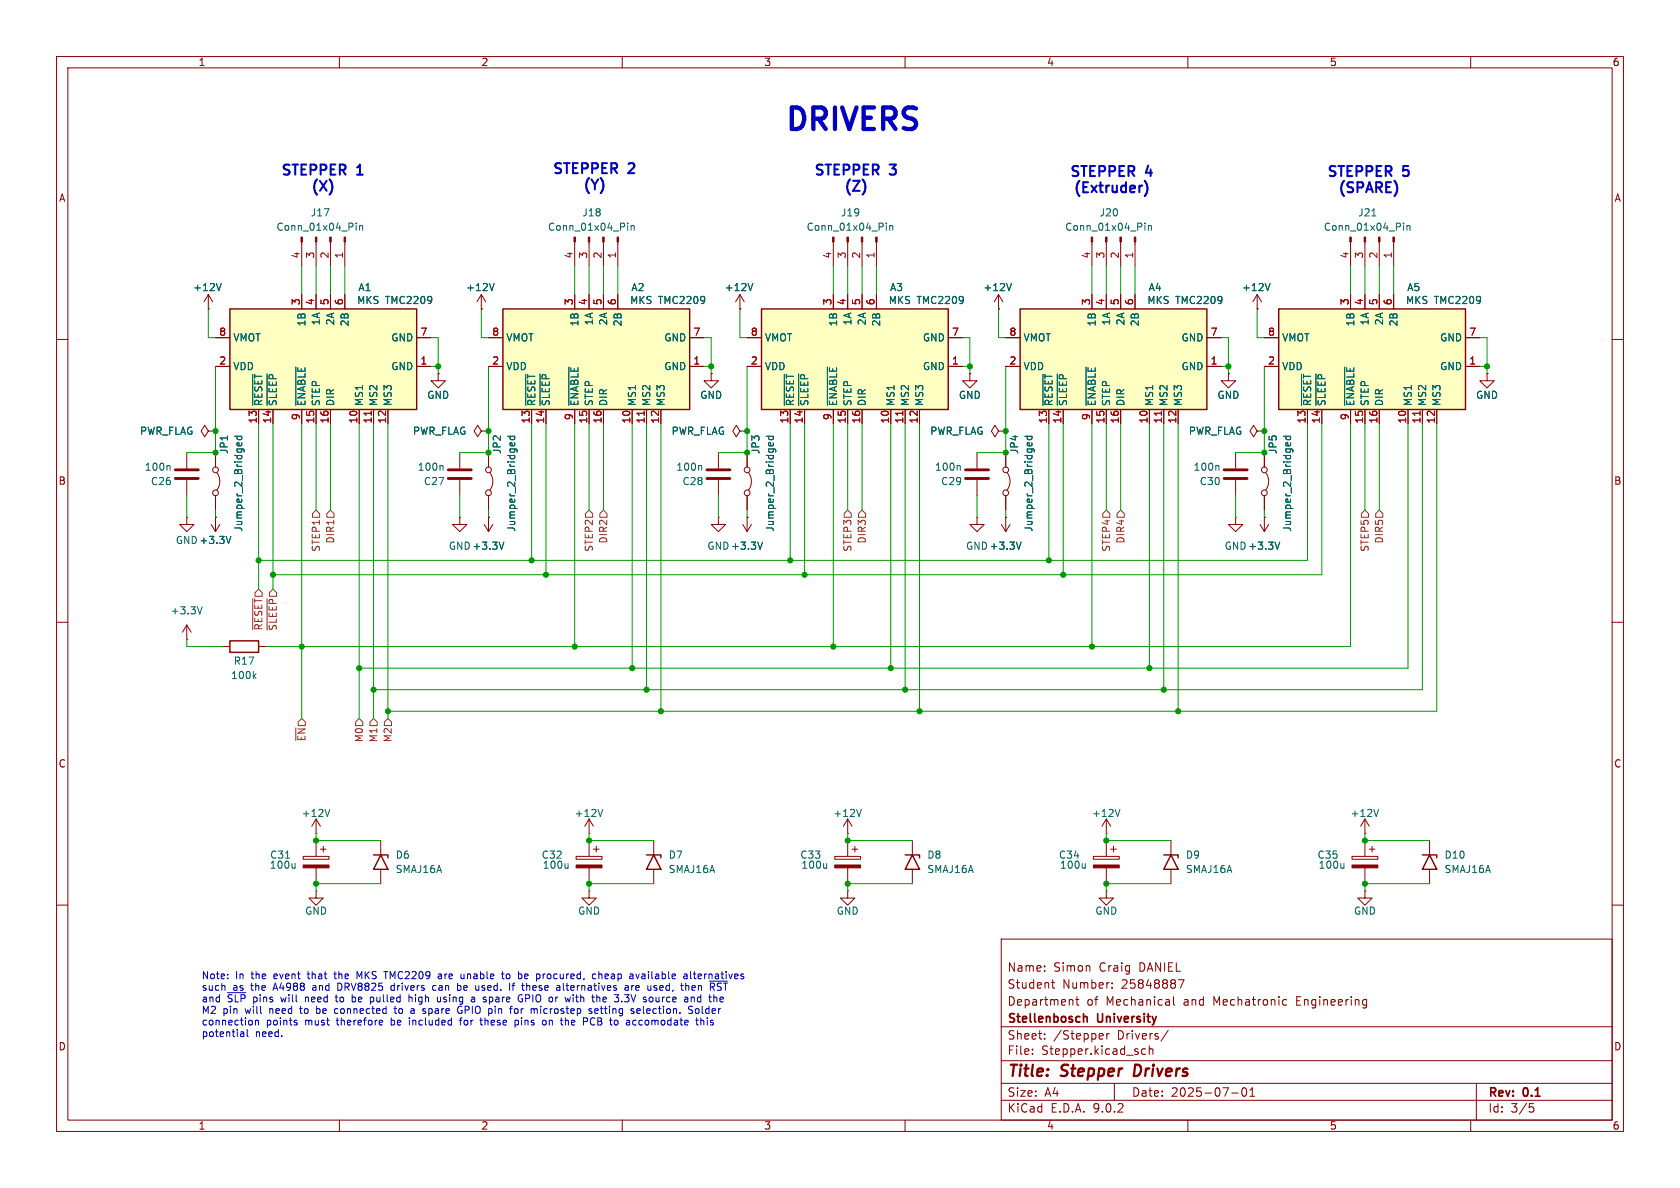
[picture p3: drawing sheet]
<svg xmlns="http://www.w3.org/2000/svg" width="297mm" height="210mm" viewBox="0 0 297 210" stroke-linecap="round" stroke-linejoin="round" font-family="sans-serif">
<defs><g id="words">
<text font-size="5.3" fill="#0000c2" x="138.3" y="24.1">DRIVERS</text>
<g font-size="2.8" fill="#840000">
<text x="178" y="190.9">Title:</text>
<text x="187.7" y="190.9">Stepper</text>
<text x="201.3" y="190.9">Drivers</text>
</g>
<g font-size="2.5" fill="#0000c2">
<text x="49.5" y="31.5">STEPPER</text>
<text x="54.8" y="34.4">(X)</text>
<text x="63.1" y="31.5">1</text>
<text x="97.5" y="31.2">STEPPER</text>
<text x="102.9" y="34.1">(Y)</text>
<text x="111.1" y="31.2">2</text>
<text x="143.7" y="31.5">STEPPER</text>
<text x="149" y="34.4">(Z)</text>
<text x="157.4" y="31.5">3</text>
<text x="188.9" y="31.7">STEPPER</text>
<text x="189.6" y="34.6">(Extruder)</text>
<text x="202.6" y="31.7">4</text>
<text x="234.4" y="31.7">STEPPER</text>
<text x="236.3" y="34.6">(SPARE)</text>
<text x="248" y="31.7">5</text>
</g>
<g font-size="2.1" fill="#840000">
<text x="178" y="172">Name:</text>
<text x="186.2" y="172">Simon</text>
<text x="194.4" y="172">Craig</text>
<text x="201.5" y="172">DANIEL</text>
<text x="178" y="178">Department</text>
<text x="178" y="175">Student</text>
<text x="187.8" y="175">Number:</text>
<text x="192.1" y="178">of</text>
<text x="195.6" y="178">Mechanical</text>
<text x="198.3" y="175">25848887</text>
<text x="209.4" y="178">and</text>
<text x="214.8" y="178">Mechatronic</text>
<text x="229.6" y="178">Engineering</text>
<text x="178" y="184">Sheet:</text>
<text x="178" y="181.2">Stellenbosch</text>
<text x="186.2" y="184">/Stepper</text>
<text x="194.1" y="181.2">University</text>
<text x="197.6" y="184">Drivers/</text>
<text x="178" y="186.7">File:</text>
<text x="184.1" y="186.7">Stepper.kicad_sch</text>
<text x="178" y="196.9">KiCad</text>
<text x="178" y="194.1">Size:</text>
<text x="184.7" y="194.1">A4</text>
<text x="185.7" y="196.9">E.D.A.</text>
<text x="193.3" y="196.9">9.0.2</text>
<text x="200" y="194.1">Date:</text>
<text x="207" y="194.1">2025-07-01</text>
<text x="263" y="194.3">Rev:</text>
<text x="263" y="196.9">Id:</text>
<text x="267.1" y="196.9">3/5</text>
<text x="269.4" y="194.3">0.1</text>
</g>
<g font-size="1.8" fill="#840000">
<text x="35" y="11.9">1</text>
<text x="85" y="11.9">2</text>
<text x="135" y="11.9">3</text>
<text x="185" y="11.9">4</text>
<text x="235" y="11.9">5</text>
<text x="285" y="11.9">6</text>
<text x="10.3" y="35.9">A</text>
<text x="285.3" y="35.9">A</text>
<text x="10.3" y="85.9">B</text>
<text x="285.3" y="85.9">B</text>
<text x="10.3" y="135.9">C</text>
<text x="285.3" y="135.9">C</text>
<text x="10.3" y="185.9">D</text>
<text x="285.3" y="185.9">D</text>
<text x="35" y="199.9">1</text>
<text x="85" y="199.9">2</text>
<text x="135" y="199.9">3</text>
<text x="185" y="199.9">4</text>
<text x="235" y="199.9">5</text>
<text x="285" y="199.9">6</text>
</g>
<g font-size="1.8" fill="#006464">
<text x="48.8" y="41">Conn_01x04_Pin</text>
<text x="54.8" y="38.5">J17</text>
<text x="96.8" y="41">Conn_01x04_Pin</text>
<text x="102.9" y="38.5">J18</text>
<text x="142.5" y="41">Conn_01x04_Pin</text>
<text x="148.6" y="38.5">J19</text>
<text x="188.2" y="41">Conn_01x04_Pin</text>
<text x="194.3" y="38.5">J20</text>
<text x="233.9" y="41">Conn_01x04_Pin</text>
<text x="240" y="38.5">J21</text>
<text x="34" y="51.7">+12V</text>
<text x="63" y="53.9">MKS</text>
<text x="63.3" y="51.7">A1</text>
<text x="68.1" y="53.9">TMC2209</text>
<text x="82.3" y="51.7">+12V</text>
<text x="111.3" y="53.9">MKS</text>
<text x="111.5" y="51.7">A2</text>
<text x="116.4" y="53.9">TMC2209</text>
<text x="128" y="51.7">+12V</text>
<text x="157" y="53.9">MKS</text>
<text x="157.2" y="51.7">A3</text>
<text x="162.1" y="53.9">TMC2209</text>
<text x="173.7" y="51.7">+12V</text>
<text x="202.7" y="53.9">MKS</text>
<text x="203" y="51.7">A4</text>
<text x="207.8" y="53.9">TMC2209</text>
<text x="219.5" y="51.7">+12V</text>
<text x="248.5" y="53.9">MKS</text>
<text x="248.7" y="51.7">A5</text>
<text x="253.6" y="53.9">TMC2209</text>
<text x="54.2" y="57.8" transform="rotate(-90 54.2 57.8)">1B</text>
<text x="56.7" y="57.6" transform="rotate(-90 56.7 57.6)">1A</text>
<text x="59.3" y="57.6" transform="rotate(-90 59.3 57.6)">2A</text>
<text x="61.8" y="57.8" transform="rotate(-90 61.8 57.8)">2B</text>
<text x="102.5" y="57.8" transform="rotate(-90 102.5 57.8)">1B</text>
<text x="105" y="57.6" transform="rotate(-90 105 57.6)">1A</text>
<text x="107.5" y="57.6" transform="rotate(-90 107.5 57.6)">2A</text>
<text x="110.1" y="57.8" transform="rotate(-90 110.1 57.8)">2B</text>
<text x="148.2" y="57.8" transform="rotate(-90 148.2 57.8)">1B</text>
<text x="150.7" y="57.6" transform="rotate(-90 150.7 57.6)">1A</text>
<text x="153.3" y="57.6" transform="rotate(-90 153.3 57.6)">2A</text>
<text x="155.8" y="57.8" transform="rotate(-90 155.8 57.8)">2B</text>
<text x="193.9" y="57.8" transform="rotate(-90 193.9 57.8)">1B</text>
<text x="196.4" y="57.6" transform="rotate(-90 196.4 57.6)">1A</text>
<text x="199" y="57.6" transform="rotate(-90 199 57.6)">2A</text>
<text x="201.5" y="57.8" transform="rotate(-90 201.5 57.8)">2B</text>
<text x="239.6" y="57.8" transform="rotate(-90 239.6 57.8)">1B</text>
<text x="242.2" y="57.6" transform="rotate(-90 242.2 57.6)">1A</text>
<text x="244.7" y="57.6" transform="rotate(-90 244.7 57.6)">2A</text>
<text x="247.2" y="57.8" transform="rotate(-90 247.2 57.8)">2B</text>
<text x="41.1" y="65.6">VDD</text>
<text x="41.1" y="60.6">VMOT</text>
<text x="69.1" y="65.6">GND</text>
<text x="69.1" y="60.6">GND</text>
<text x="89.4" y="65.6">VDD</text>
<text x="89.4" y="60.6">VMOT</text>
<text x="117.3" y="65.6">GND</text>
<text x="117.3" y="60.6">GND</text>
<text x="135.1" y="65.6">VDD</text>
<text x="135.1" y="60.6">VMOT</text>
<text x="163.1" y="65.6">GND</text>
<text x="163.1" y="60.6">GND</text>
<text x="180.8" y="65.6">VDD</text>
<text x="180.8" y="60.6">VMOT</text>
<text x="208.8" y="65.6">GND</text>
<text x="208.8" y="60.6">GND</text>
<text x="226.6" y="65.6">VDD</text>
<text x="226.6" y="60.6">VMOT</text>
<text x="254.5" y="65.6">GND</text>
<text x="254.5" y="60.6">GND</text>
<text x="46.6" y="71.9" transform="rotate(-90 46.6 71.9)">~{RESET}</text>
<text x="49.1" y="71.9" transform="rotate(-90 49.1 71.9)">~{SLEEP}</text>
<text x="54.2" y="71.9" transform="rotate(-90 54.2 71.9)">~{ENABLE}</text>
<text x="56.7" y="71.9" transform="rotate(-90 56.7 71.9)">STEP</text>
<text x="59.3" y="71.9" transform="rotate(-90 59.3 71.9)">DIR</text>
<text x="64.4" y="71.9" transform="rotate(-90 64.4 71.9)">MS1</text>
<text x="66.9" y="71.9" transform="rotate(-90 66.9 71.9)">MS2</text>
<text x="69.4" y="71.9" transform="rotate(-90 69.4 71.9)">MS3</text>
<text x="75.4" y="70.7">GND</text>
<text x="94.8" y="71.9" transform="rotate(-90 94.8 71.9)">~{RESET}</text>
<text x="97.4" y="71.9" transform="rotate(-90 97.4 71.9)">~{SLEEP}</text>
<text x="102.5" y="71.9" transform="rotate(-90 102.5 71.9)">~{ENABLE}</text>
<text x="105" y="71.9" transform="rotate(-90 105 71.9)">STEP</text>
<text x="107.5" y="71.9" transform="rotate(-90 107.5 71.9)">DIR</text>
<text x="112.6" y="71.9" transform="rotate(-90 112.6 71.9)">MS1</text>
<text x="115.2" y="71.9" transform="rotate(-90 115.2 71.9)">MS2</text>
<text x="117.7" y="71.9" transform="rotate(-90 117.7 71.9)">MS3</text>
<text x="123.7" y="70.7">GND</text>
<text x="140.6" y="71.9" transform="rotate(-90 140.6 71.9)">~{RESET}</text>
<text x="143.1" y="71.9" transform="rotate(-90 143.1 71.9)">~{SLEEP}</text>
<text x="148.2" y="71.9" transform="rotate(-90 148.2 71.9)">~{ENABLE}</text>
<text x="150.7" y="71.9" transform="rotate(-90 150.7 71.9)">STEP</text>
<text x="153.3" y="71.9" transform="rotate(-90 153.3 71.9)">DIR</text>
<text x="158.3" y="71.9" transform="rotate(-90 158.3 71.9)">MS1</text>
<text x="160.9" y="71.9" transform="rotate(-90 160.9 71.9)">MS2</text>
<text x="163.4" y="71.9" transform="rotate(-90 163.4 71.9)">MS3</text>
<text x="169.4" y="70.7">GND</text>
<text x="186.3" y="71.9" transform="rotate(-90 186.3 71.9)">~{RESET}</text>
<text x="188.8" y="71.9" transform="rotate(-90 188.8 71.9)">~{SLEEP}</text>
<text x="193.9" y="71.9" transform="rotate(-90 193.9 71.9)">~{ENABLE}</text>
<text x="196.4" y="71.9" transform="rotate(-90 196.4 71.9)">STEP</text>
<text x="199" y="71.9" transform="rotate(-90 199 71.9)">DIR</text>
<text x="204.1" y="71.9" transform="rotate(-90 204.1 71.9)">MS1</text>
<text x="206.6" y="71.9" transform="rotate(-90 206.6 71.9)">MS2</text>
<text x="209.1" y="71.9" transform="rotate(-90 209.1 71.9)">MS3</text>
<text x="215.1" y="70.7">GND</text>
<text x="232" y="71.9" transform="rotate(-90 232 71.9)">~{RESET}</text>
<text x="234.5" y="71.9" transform="rotate(-90 234.5 71.9)">~{SLEEP}</text>
<text x="239.6" y="71.9" transform="rotate(-90 239.6 71.9)">~{ENABLE}</text>
<text x="242.2" y="71.9" transform="rotate(-90 242.2 71.9)">STEP</text>
<text x="244.7" y="71.9" transform="rotate(-90 244.7 71.9)">DIR</text>
<text x="249.8" y="71.9" transform="rotate(-90 249.8 71.9)">MS1</text>
<text x="252.3" y="71.9" transform="rotate(-90 252.3 71.9)">MS2</text>
<text x="254.9" y="71.9" transform="rotate(-90 254.9 71.9)">MS3</text>
<text x="260.9" y="70.7">GND</text>
<text x="24.6" y="77.1">PWR_FLAG</text>
<text x="72.9" y="77.1">PWR_FLAG</text>
<text x="118.6" y="77.1">PWR_FLAG</text>
<text x="164.3" y="77.1">PWR_FLAG</text>
<text x="210.1" y="77.1">PWR_FLAG</text>
<text x="25.5" y="83.4">100n</text>
<text x="40.5" y="80.4" transform="rotate(-90 40.5 80.4)">JP1</text>
<text x="73.7" y="83.4">100n</text>
<text x="88.7" y="80.4" transform="rotate(-90 88.7 80.4)">JP2</text>
<text x="119.5" y="83.4">100n</text>
<text x="134.5" y="80.4" transform="rotate(-90 134.5 80.4)">JP3</text>
<text x="165.2" y="83.4">100n</text>
<text x="180.2" y="80.4" transform="rotate(-90 180.2 80.4)">JP4</text>
<text x="210.9" y="83.4">100n</text>
<text x="225.9" y="80.4" transform="rotate(-90 225.9 80.4)">JP5</text>
<text x="26.6" y="86">C26</text>
<text x="74.8" y="86">C27</text>
<text x="120.6" y="86">C28</text>
<text x="166.3" y="86">C29</text>
<text x="212" y="86">C30</text>
<text x="43" y="94.1" transform="rotate(-90 43 94.1)">Jumper_2_Bridged</text>
<text x="91.3" y="94.1" transform="rotate(-90 91.3 94.1)">Jumper_2_Bridged</text>
<text x="137" y="94.1" transform="rotate(-90 137 94.1)">Jumper_2_Bridged</text>
<text x="182.7" y="94.1" transform="rotate(-90 182.7 94.1)">Jumper_2_Bridged</text>
<text x="228.4" y="94.1" transform="rotate(-90 228.4 94.1)">Jumper_2_Bridged</text>
<text x="31" y="96.4">GND+3.3V</text>
<text x="35.2" y="96.4">+3.3V</text>
<text x="79.2" y="97.4">GND+3.3V</text>
<text x="83.4" y="97.4">+3.3V</text>
<text x="125" y="97.4">GND+3.3V</text>
<text x="129.1" y="97.4">+3.3V</text>
<text x="170.7" y="97.4">GND+3.3V</text>
<text x="174.9" y="97.4">+3.3V</text>
<text x="216.4" y="97.4">GND+3.3V</text>
<text x="220.6" y="97.4">+3.3V</text>
<text x="30.1" y="108.8">+3.3V</text>
<text x="41.2" y="117.7">R17</text>
<text x="40.8" y="120.2">100k</text>
<text x="53.2" y="144.6">+12V</text>
<text x="101.5" y="144.6">+12V</text>
<text x="147.2" y="144.6">+12V</text>
<text x="192.9" y="144.6">+12V</text>
<text x="238.7" y="144.6">+12V</text>
<text x="47.6" y="153.8">100u</text>
<text x="47.7" y="152">C31</text>
<text x="69.9" y="152">D6</text>
<text x="69.9" y="154.5">SMAJ16A</text>
<text x="95.7" y="152">C32</text>
<text x="95.8" y="153.8">100u</text>
<text x="118.1" y="152">D7</text>
<text x="118.1" y="154.5">SMAJ16A</text>
<text x="141.4" y="152">C33</text>
<text x="141.6" y="153.8">100u</text>
<text x="163.8" y="152">D8</text>
<text x="163.8" y="154.5">SMAJ16A</text>
<text x="187.1" y="152">C34</text>
<text x="187.3" y="153.8">100u</text>
<text x="209.6" y="152">D9</text>
<text x="209.6" y="154.5">SMAJ16A</text>
<text x="232.8" y="152">C35</text>
<text x="233" y="153.8">100u</text>
<text x="255.3" y="154.5">SMAJ16A</text>
<text x="255.3" y="152">D10</text>
<text x="53.8" y="161.9">GND</text>
<text x="102.1" y="161.9">GND</text>
<text x="147.8" y="161.9">GND</text>
<text x="193.5" y="161.9">GND</text>
<text x="239.3" y="161.9">GND</text>
</g>
<g font-size="1.8" fill="#a90000">
<text x="53.1" y="45.8" transform="rotate(-90 53.1 45.8)">4</text>
<text x="55.6" y="45.8" transform="rotate(-90 55.6 45.8)">3</text>
<text x="58.2" y="45.8" transform="rotate(-90 58.2 45.8)">2</text>
<text x="60.7" y="45.8" transform="rotate(-90 60.7 45.8)">1</text>
<text x="101.3" y="45.8" transform="rotate(-90 101.3 45.8)">4</text>
<text x="103.9" y="45.8" transform="rotate(-90 103.9 45.8)">3</text>
<text x="106.4" y="45.8" transform="rotate(-90 106.4 45.8)">2</text>
<text x="109" y="45.8" transform="rotate(-90 109 45.8)">1</text>
<text x="147.1" y="45.8" transform="rotate(-90 147.1 45.8)">4</text>
<text x="149.6" y="45.8" transform="rotate(-90 149.6 45.8)">3</text>
<text x="152.1" y="45.8" transform="rotate(-90 152.1 45.8)">2</text>
<text x="154.7" y="45.8" transform="rotate(-90 154.7 45.8)">1</text>
<text x="192.8" y="45.8" transform="rotate(-90 192.8 45.8)">4</text>
<text x="195.3" y="45.8" transform="rotate(-90 195.3 45.8)">3</text>
<text x="197.9" y="45.8" transform="rotate(-90 197.9 45.8)">2</text>
<text x="200.4" y="45.8" transform="rotate(-90 200.4 45.8)">1</text>
<text x="238.5" y="45.8" transform="rotate(-90 238.5 45.8)">4</text>
<text x="241" y="45.8" transform="rotate(-90 241 45.8)">3</text>
<text x="243.6" y="45.8" transform="rotate(-90 243.6 45.8)">2</text>
<text x="246.1" y="45.8" transform="rotate(-90 246.1 45.8)">1</text>
<text x="38.7" y="59.4">8</text>
<text x="53.1" y="54" transform="rotate(-90 53.1 54)">3</text>
<text x="55.6" y="54" transform="rotate(-90 55.6 54)">4</text>
<text x="58.2" y="54" transform="rotate(-90 58.2 54)">5</text>
<text x="60.7" y="54" transform="rotate(-90 60.7 54)">6</text>
<text x="74.2" y="59.4">7</text>
<text x="86.9" y="59.4">8</text>
<text x="101.3" y="54" transform="rotate(-90 101.3 54)">3</text>
<text x="103.9" y="54" transform="rotate(-90 103.9 54)">4</text>
<text x="106.4" y="54" transform="rotate(-90 106.4 54)">5</text>
<text x="109" y="54" transform="rotate(-90 109 54)">6</text>
<text x="122.5" y="59.4">7</text>
<text x="132.6" y="59.4">8</text>
<text x="147.1" y="54" transform="rotate(-90 147.1 54)">3</text>
<text x="149.6" y="54" transform="rotate(-90 149.6 54)">4</text>
<text x="152.1" y="54" transform="rotate(-90 152.1 54)">5</text>
<text x="154.7" y="54" transform="rotate(-90 154.7 54)">6</text>
<text x="168.2" y="59.4">7</text>
<text x="178.4" y="59.4">8</text>
<text x="192.8" y="54" transform="rotate(-90 192.8 54)">3</text>
<text x="195.3" y="54" transform="rotate(-90 195.3 54)">4</text>
<text x="197.9" y="54" transform="rotate(-90 197.9 54)">5</text>
<text x="200.4" y="54" transform="rotate(-90 200.4 54)">6</text>
<text x="213.9" y="59.4">7</text>
<text x="224.1" y="59.4">8</text>
<text x="238.5" y="54" transform="rotate(-90 238.5 54)">3</text>
<text x="241" y="54" transform="rotate(-90 241 54)">4</text>
<text x="243.6" y="54" transform="rotate(-90 243.6 54)">5</text>
<text x="246.1" y="54" transform="rotate(-90 246.1 54)">6</text>
<text x="259.6" y="59.4">7</text>
<text x="38.7" y="64.5">2</text>
<text x="74.2" y="64.5">1</text>
<text x="86.9" y="64.5">2</text>
<text x="122.5" y="64.5">1</text>
<text x="132.6" y="64.5">2</text>
<text x="168.2" y="64.5">1</text>
<text x="178.4" y="64.5">2</text>
<text x="213.9" y="64.5">1</text>
<text x="224.1" y="64.5">2</text>
<text x="259.6" y="64.5">1</text>
<text x="45.5" y="75" transform="rotate(-90 45.5 75)">13</text>
<text x="48" y="75" transform="rotate(-90 48 75)">14</text>
<text x="53.1" y="74.4" transform="rotate(-90 53.1 74.4)">9</text>
<text x="55.6" y="75" transform="rotate(-90 55.6 75)">15</text>
<text x="58.2" y="75" transform="rotate(-90 58.2 75)">16</text>
<text x="63.2" y="75" transform="rotate(-90 63.2 75)">10</text>
<text x="65.8" y="75" transform="rotate(-90 65.8 75)">11</text>
<text x="68.3" y="75" transform="rotate(-90 68.3 75)">12</text>
<text x="93.7" y="75" transform="rotate(-90 93.7 75)">13</text>
<text x="96.3" y="75" transform="rotate(-90 96.3 75)">14</text>
<text x="101.3" y="74.4" transform="rotate(-90 101.3 74.4)">9</text>
<text x="103.9" y="75" transform="rotate(-90 103.9 75)">15</text>
<text x="106.4" y="75" transform="rotate(-90 106.4 75)">16</text>
<text x="111.5" y="75" transform="rotate(-90 111.5 75)">10</text>
<text x="114" y="75" transform="rotate(-90 114 75)">11</text>
<text x="116.6" y="75" transform="rotate(-90 116.6 75)">12</text>
<text x="139.4" y="75" transform="rotate(-90 139.4 75)">13</text>
<text x="142" y="75" transform="rotate(-90 142 75)">14</text>
<text x="147.1" y="74.4" transform="rotate(-90 147.1 74.4)">9</text>
<text x="149.6" y="75" transform="rotate(-90 149.6 75)">15</text>
<text x="152.1" y="75" transform="rotate(-90 152.1 75)">16</text>
<text x="157.2" y="75" transform="rotate(-90 157.2 75)">10</text>
<text x="159.8" y="75" transform="rotate(-90 159.8 75)">11</text>
<text x="162.3" y="75" transform="rotate(-90 162.3 75)">12</text>
<text x="185.2" y="75" transform="rotate(-90 185.2 75)">13</text>
<text x="187.7" y="75" transform="rotate(-90 187.7 75)">14</text>
<text x="192.8" y="74.4" transform="rotate(-90 192.8 74.4)">9</text>
<text x="195.3" y="75" transform="rotate(-90 195.3 75)">15</text>
<text x="197.9" y="75" transform="rotate(-90 197.9 75)">16</text>
<text x="202.9" y="75" transform="rotate(-90 202.9 75)">10</text>
<text x="205.5" y="75" transform="rotate(-90 205.5 75)">11</text>
<text x="208" y="75" transform="rotate(-90 208 75)">12</text>
<text x="230.9" y="75" transform="rotate(-90 230.9 75)">13</text>
<text x="233.4" y="75" transform="rotate(-90 233.4 75)">14</text>
<text x="238.5" y="74.4" transform="rotate(-90 238.5 74.4)">9</text>
<text x="241" y="75" transform="rotate(-90 241 75)">15</text>
<text x="243.6" y="75" transform="rotate(-90 243.6 75)">16</text>
<text x="248.7" y="75" transform="rotate(-90 248.7 75)">10</text>
<text x="251.2" y="75" transform="rotate(-90 251.2 75)">11</text>
<text x="253.7" y="75" transform="rotate(-90 253.7 75)">12</text>
</g>
<g font-size="1.8" fill="#725600">
<text x="56.7" y="97.6" transform="rotate(-90 56.7 97.6)">STEP1</text>
<text x="59.3" y="96.2" transform="rotate(-90 59.3 96.2)">DIR1</text>
<text x="105" y="97.6" transform="rotate(-90 105 97.6)">STEP2</text>
<text x="107.5" y="96.2" transform="rotate(-90 107.5 96.2)">DIR2</text>
<text x="150.7" y="97.6" transform="rotate(-90 150.7 97.6)">STEP3</text>
<text x="153.3" y="96.2" transform="rotate(-90 153.3 96.2)">DIR3</text>
<text x="196.4" y="97.6" transform="rotate(-90 196.4 97.6)">STEP4</text>
<text x="199" y="96.2" transform="rotate(-90 199 96.2)">DIR4</text>
<text x="242.2" y="97.6" transform="rotate(-90 242.2 97.6)">STEP5</text>
<text x="244.7" y="96.2" transform="rotate(-90 244.7 96.2)">DIR5</text>
<text x="46.6" y="111.5" transform="rotate(-90 46.6 111.5)">~{RESET}</text>
<text x="49.1" y="111.6" transform="rotate(-90 49.1 111.6)">~{SLEEP}</text>
<text x="54.2" y="131.1" transform="rotate(-90 54.2 131.1)">~{EN}</text>
<text x="64.4" y="131.3" transform="rotate(-90 64.4 131.3)">M0</text>
<text x="66.9" y="131.3" transform="rotate(-90 66.9 131.3)">M1</text>
<text x="69.4" y="131.3" transform="rotate(-90 69.4 131.3)">M2</text>
</g>
<g font-size="1.8" fill="#0000c2">
<text x="35.6" y="173.3">Note:</text>
<text x="41.6" y="173.3">In</text>
<text x="44.6" y="173.3">the</text>
<text x="48.7" y="173.3">event</text>
<text x="54.9" y="173.3">that</text>
<text x="59.8" y="173.3">the</text>
<text x="63.9" y="173.3">MKS</text>
<text x="69" y="173.3">TMC2209</text>
<text x="78.7" y="173.3">are</text>
<text x="82.9" y="173.3">unable</text>
<text x="90.4" y="173.3">to</text>
<text x="93.5" y="173.3">be</text>
<text x="96.9" y="173.3">procured,</text>
<text x="107" y="173.3">cheap</text>
<text x="113.8" y="173.3">available</text>
<text x="123.6" y="173.3">alternatives</text>
<text x="35.6" y="175.3">such</text>
<text x="35.6" y="177.4">and</text>
<text x="35.6" y="179.4">M2</text>
<text x="39.4" y="179.4">pin</text>
<text x="40.2" y="177.4">~{SLP}</text>
<text x="41.1" y="175.3">as</text>
<text x="43.5" y="179.4">will</text>
<text x="44.5" y="175.3">the</text>
<text x="44.9" y="177.4">pins</text>
<text x="47.9" y="179.4">need</text>
<text x="48.6" y="175.3">A4988</text>
<text x="50" y="177.4">will</text>
<text x="53.5" y="179.4">to</text>
<text x="54.4" y="177.4">need</text>
<text x="55.7" y="175.3">and</text>
<text x="56.6" y="179.4">be</text>
<text x="60" y="179.4">connected</text>
<text x="60" y="177.4">to</text>
<text x="60.3" y="175.3">DRV8825</text>
<text x="63.1" y="177.4">be</text>
<text x="66.5" y="177.4">pulled</text>
<text x="70" y="175.3">drivers</text>
<text x="70.8" y="179.4">to</text>
<text x="73.5" y="177.4">high</text>
<text x="73.9" y="179.4">a</text>
<text x="76.2" y="179.4">spare</text>
<text x="77.6" y="175.3">can</text>
<text x="78.8" y="177.4">using</text>
<text x="82.1" y="175.3">be</text>
<text x="82.6" y="179.4">GPIO pin</text>
<text x="85" y="177.4">a</text>
<text x="85.5" y="175.3">used.</text>
<text x="87.3" y="177.4">spare</text>
<text x="91.7" y="175.3">If</text>
<text x="92.3" y="179.4">for</text>
<text x="93.7" y="177.4">GPIO or</text>
<text x="94.2" y="175.3">these</text>
<text x="96.1" y="179.4">microstep</text>
<text x="100.5" y="175.3">alternatives</text>
<text x="102.4" y="177.4">with</text>
<text x="106.6" y="179.4">setting</text>
<text x="107.4" y="177.4">the</text>
<text x="111.6" y="177.4">3.3V</text>
<text x="112.8" y="175.3">are</text>
<text x="114.3" y="179.4">selection.</text>
<text x="116.8" y="177.4">source</text>
<text x="117" y="175.3">used,</text>
<text x="123.2" y="175.3">then</text>
<text x="124.3" y="177.4">and</text>
<text x="124.6" y="179.4">Solder</text>
<text x="35.6" y="181.5">connection</text>
<text x="35.6" y="183.5">potential</text>
<text x="45.1" y="183.5">need.</text>
<text x="47.1" y="181.5">points</text>
<text x="54" y="181.5">must</text>
<text x="59.8" y="181.5">therefore</text>
<text x="69.6" y="181.5">be</text>
<text x="73" y="181.5">included</text>
<text x="82.2" y="181.5">for</text>
<text x="86" y="181.5">these</text>
<text x="92.3" y="181.5">pins</text>
<text x="97.4" y="181.5">on</text>
<text x="100.8" y="181.5">the</text>
<text x="105" y="181.5">PCB</text>
<text x="110" y="181.5">to</text>
<text x="113" y="181.5">accomodate</text>
<text x="125.6" y="181.5">this</text>
</g>
</g></defs>
<g fill="none" stroke="#840000" stroke-width=".18">
<path d="M10 10h277v190h-277zM12 12h273v186h-273zM60 10v2M110 10v2M160 10v2M210 10v2M260 10v2M130.8 54.6h.1M130.8 52.1l-.8 1.2M130.8 52.1l.8 1.2M130.8 52.1v2.5M238.8 42.8v4.2"/>
<path d="M241.3 42.8v4.2M243.8 42.8v4.2M246.4 42.8v4.2M10 60h2M285 60h2M127 91.4v1.3h1.3l-1.3 1.3-1.3-1.3h1.3M127 91.4h.1M127 80v2.8M127 84.8v2.8M131.3 92.7l.8 1.3M132.1 91.4h.1M132.1 80v2.6"/>
<path d="M132.1 87.6v2.6M132.1 91.4v2.6M132.3 83.6a2.54 2.54 0 0 1 0 3M132.8 92.7l-.7 1.3M10 110h2M285 110h2M104.1 157.5v1.3h-1.2l1.2 1.2 1.3-1.2h-1.3M104.1 157.5h.1M161.3 148.6v2.5M161.3 153.7v2.5M10 160h2M177 166h108v32h-108z"/>
<path d="M184.7 171.6v.1M184.7 170.8v.1M185.9 173.7h.6M186.1 173.2v1.3l.4 .2M189.6 176.8l.1 .9M190.2 176.7h.5M190.4 176.2v1.3l.3 .2M196.6 174.6v.1M196.6 173.8v.1M207.5 176.2v1.3l.2 .2M208.3 173.2h1l-.6 1.5M226.8 177.6l.2 .1 .5-.1"/>
<path d="M227.5 176.8l-.5-.1-.2 .1M241.2 176.7l.4 .1M241.6 177.6l-.4 .1M241.6 176.7v1.2l-.3 .3M285 160h2M60 198v2M110 198v2M160 198v2M177 194.5h108M177 191.5h108M177 187.5h108M177 181.5h108"/>
<path d="M182.5 186.3v.1M182.5 185.5v.1M184.7 183.6v.1M184.7 182.8v.1M194.8 182.7l.2 .4-.7 .1M195 183.6l-.2 .1M195.7 182.7v1M196.1 182.7l-.3 .1-.1 .2M197 191.5v3M201.8 186.1l.3 .3 .4-.1M202.5 185.5l-.4-.1-.3 .3M203.2 185.5l.2-.1 .3 .1 .1 .9"/>
<path d="M203.2 184.9v1.5M206.5 182.1l-1.3 2M210 198v2M217.7 193.2h1.2M219.7 192.4l.2-.1a.81 .81 0 0 1 .6 .6 .81 .81 0 0 1-.3 .8l-.2 .1a.81 .81 0 0 1-.3-1.4zM221 193.8h.8M221 192.7l.4-.4v1.5M260 198v2M261 191.5v6.5M270.4 195.1h.7M270.5 195.7h.4l.3 .3-.2 .5-.5 .1"/>
<circle cx="132.1" cy="83.1" r=".51"/>
<circle cx="132.1" cy="87.1" r=".51"/>
</g>
<path d="M200.7 188.2l-.3 2h.5" fill="none" stroke="#840000" stroke-width=".4"/>
<path d="M191.6 179.8l.2-.1 .3 .1 .1 .9" fill="none" stroke="#840000" stroke-width=".3"/>
<path d="M242.5 38.2h.8M248.1 39.4v.2M248.1 39.9v.8M248.7 39.9v.8M248.7 40l.2-.1h.3l.1 .8M133.1 50.1l-.4 1.3M135.5 77.1h1.2M135.9 77.1v.4l.2 .2 .6-.1v-.5M135.9 78.8v-.4l.3-.2 .1 .6M136.7 78.3v.5M123.9 82.3l.1 .2v.6M134.8 95.8l-.4 1.3" fill="none" stroke="#006464" stroke-width=".18"/>
<path d="M125 84.6h4M125 83.1h4" fill="none" stroke="#840000" stroke-width=".51"/>
<g fill="#840000" stroke="#840000" stroke-width=".18">
<path d="M246.3 41.9h.2v.9h-.2z"/>
<path d="M243.7 41.9h.3v.9h-.3z"/>
<path d="M241.2 41.9h.2v.9h-.2z"/>
<path d="M238.6 41.9h.3v.9h-.3z"/>
</g>
<path d="M160 151.1h2.6v.5M161.3 151.1l1.3 2.6h-2.6z" fill="none" stroke="#840000" stroke-width=".25"/>
<path d="M134.6 54.6h33v17.8h-33z" fill="#ffffc2"/>
<path d="M134.6 54.6h33v17.8h-33zM114.3 151.1h2.5v.5M115.6 151.1l1.2 2.6h-2.5zM205.7 151.1h2.6v.5M207 151.1l1.3 2.6h-2.6z" fill="none" stroke="#840000" stroke-width=".25"/>
<g fill="none" stroke="#840000" stroke-width=".18">
<path d="M53.3 42.8v4.2M55.9 42.8v4.2M58.4 42.8v4.2M61 42.8v4.2M132.1 59.7h2.5M147.3 42.8v4.2M147.3 52.1v2.5M149.9 42.8v4.2M149.9 52.1v2.5M152.4 42.8v4.2M152.4 52.1v2.5M154.9 42.8v4.2"/>
<path d="M154.9 52.1v2.5M167.6 59.7h2.6M176.5 54.6h.1M176.5 52.1l-.7 1.2M176.5 52.1l.8 1.2M176.5 52.1v2.5M85.1 76.2l-.6-1-.7 1 .7 1 .6-1h1.3M86.4 76.2h.1M132.1 64.8h2.5M139.7 72.4v2.5M142.2 72.4v2.5M147.3 72.4v2.5"/>
<path d="M149.9 72.4v2.5M152.4 72.4v2.5M157.5 72.4v2.5M160 72.4v2.5M162.6 72.4v2.5M167.6 64.8h2.6M217.2 66v1.3h1.2l-1.2 1.3-1.3-1.3h1.3M217.2 66h.1M222.2 76.2l-.6-1-.6 1 .6 1 .6-1h1.3M223.5 76.2h.1M172.7 91.4v1.3h1.3l-1.3 1.3-1.3-1.3h1.3M172.7 91.4h.1"/>
<path d="M177.8 80v2.6M177.8 87.6v2.6M178.1 83.6a2.54 2.54 0 0 1 0 3M218.4 91.4v1.3h1.3l-1.3 1.3-1.2-1.3h1.2M218.4 91.4h.1M218.4 80v2.8M218.4 84.8v2.8M222.8 92.7l.7 1.3M223.5 91.4h.1M223.5 80v2.6M223.5 87.6v2.6M223.5 91.4v2.6"/>
<path d="M223.8 83.6a2.54 2.54 0 0 1 0 3M224.3 92.7l-.8 1.3M115.6 148.6v2.5M115.6 153.7v2.5M147.6 151.4h4.5v.5h-4.5zM149.9 157.5v1.3h-1.3l1.3 1.2 1.2-1.2h-1.2M149.9 157.5h.1M149.9 147.3h.1M149.9 144.8v2.5M149.9 148.6v2.8M149.9 153.4v2.8M149.9 144.8l.7 1.3"/>
<path d="M149.9 144.8l-.8 1.3M150.6 150.1h1M151.1 149.6v1M193.3 151.4h4.6v.5h-4.6zM195.6 157.5v1.3h-1.3l1.3 1.2 1.2-1.2h-1.2M195.6 157.5h.1M195.6 148.6v2.8M195.6 153.4v2.8M196.3 150.1h1.1M196.8 149.6v1M207 148.6v2.5M207 153.7v2.5"/>
<path d="M241.3 157.5v1.3h-1.3l1.3 1.2 1.3-1.2h-1.3M241.3 157.5h.1M241.3 147.3h.1M241.3 144.8l.8 1.3M241.3 144.8l-.8 1.3M241.3 144.8v2.5"/>
<circle cx="177.8" cy="83.1" r=".51"/>
<circle cx="177.8" cy="87.1" r=".51"/>
<circle cx="223.5" cy="83.1" r=".51"/>
<circle cx="223.5" cy="87.1" r=".51"/>
</g>
<g fill="none" stroke="#006464" stroke-width=".18">
<path d="M63 39.4v.2M63 39.9v.8M63.6 39.9v.8M63.6 40l.1-.1h.4v.8M156.7 39.4v.2M156.7 39.9v.8M157.3 40l.2-.1h.3v.8M157.3 39.9v.8M178.8 50.1l-.4 1.3M138.7 66.2v5.5M141.2 66.1v5.6M146.3 64.9v6.8"/>
<path d="M181.2 77.1h1.2M181.7 77.1l-.1 .4 .2 .2 .6-.1v-.5M181.7 78.8l-.1-.4 .3-.2 .1 .6M182.4 78.3v.5M226.9 77.1h1.3M227.4 78.8l-.1-.4 .3-.2 .1 .6M227.4 77.1l-.1 .4 .3 .2 .5-.1v-.5M228.1 78.3v.5M215.3 82.3l.2 .2v.6M226.2 95.8l-.4 1.3M146.1 152.6v.9M146.1 153.4l-.1 .1"/>
<path d="M152.3 143.1l-.4 1.2M191.9 152.6v.9M191.9 153.4l-.2 .1M243.7 143.1l-.4 1.2"/>
</g>
<path d="M159.6 72.7v.7" fill="none" stroke="#a90000" stroke-width=".18"/>
<g fill="#840000" stroke="#840000" stroke-width=".18">
<path d="M147.6 152.9h4.5v.5h-4.5z"/>
<path d="M60.8 41.9h.3v.9h-.3z"/>
<path d="M58.3 41.9h.2v.9h-.2z"/>
<path d="M55.8 41.9h.2v.9h-.2z"/>
<path d="M53.2 41.9h.3v.9h-.3z"/>
<path d="M193.3 152.9h4.6v.5h-4.6z"/>
<path d="M154.8 41.9h.3v.9h-.3z"/>
<path d="M152.3 41.9h.2v.9h-.2z"/>
<path d="M149.7 41.9h.3v.9h-.3z"/>
<path d="M147.2 41.9h.2v.9h-.2z"/>
</g>
<path d="M216.4 84.6h4.1M216.4 83.1h4.1" fill="none" stroke="#840000" stroke-width=".51"/>
<path d="M226.1 54.6h33v17.8h-33z" fill="#ffffc2"/>
<path d="M226.1 54.6h33v17.8h-33zM251.5 151.1h2.5v.5M252.7 151.1l1.3 2.6h-2.5z" fill="none" stroke="#840000" stroke-width=".25"/>
<g fill="none" stroke="#840000" stroke-width=".18">
<path d="M223.5 59.7h2.6M238.8 52.1v2.5M241.3 52.1v2.5M243.8 52.1v2.5M246.4 52.1v2.5M259.1 59.7h2.5M223.5 64.8h2.6M231.1 72.4v2.5M233.7 72.4v2.5M238.8 72.4v2.5M241.3 72.4v2.5M243.8 72.4v2.5"/>
<path d="M248.9 72.4v2.5M251.5 72.4v2.5M254 72.4v2.5M259.1 64.8h2.5M262.9 66v1.3h1.3l-1.3 1.3-1.3-1.3h1.3M262.9 66h.1M177 92.7l.8 1.3M177.8 91.4h.1M177.8 91.4v2.6M178.6 92.7l-.8 1.3M195.6 147.3h.1M195.6 144.8l.7 1.3"/>
<path d="M195.6 144.8l-.8 1.3M195.6 144.8v2.5M252.7 148.6v2.5M252.7 153.7v2.5"/>
</g>
<path d="M230.1 66.2v5.5M232.6 66.1v5.6M237.7 64.9v6.8M180.5 95.8l-.4 1.3M198 143.1l-.4 1.2" fill="none" stroke="#006464" stroke-width=".18"/>
<path d="M251 72.7v.7" fill="none" stroke="#a90000" stroke-width=".18"/>
<path d="M180.3 54.6h33.1v17.8h-33.1z" fill="#ffffc2"/>
<path d="M180.3 54.6h33.1v17.8h-33.1z" fill="none" stroke="#840000" stroke-width=".25"/>
<g fill="none" stroke="#840000" stroke-width=".18">
<path d="M85.1 54.6h.1M85.1 52.1l-.8 1.2M85.1 52.1l.8 1.2M85.1 52.1v2.5M177.8 59.7h2.5M193 52.1v2.5M195.6 52.1v2.5M198.1 52.1v2.5M200.7 52.1v2.5M213.4 59.7h2.5M222.2 54.6h.1M222.2 52.1l-.7 1.2"/>
<path d="M222.2 52.1l.8 1.2M222.2 52.1v2.5M77.5 66v1.3h1.2l-1.2 1.3-1.3-1.3h1.3M77.5 66h.1M171.4 66v1.3h1.3l-1.3 1.3-1.2-1.3h1.2M171.4 66h.1M177.8 64.8h2.5M185.4 72.4v2.5M188 72.4v2.5M193 72.4v2.5M195.6 72.4v2.5M198.1 72.4v2.5"/>
<path d="M203.2 72.4v2.5M205.7 72.4v2.5M208.3 72.4v2.5M213.4 64.8h2.5"/>
</g>
<path d="M87.4 50.1l-.5 1.3M224.5 50.1l-.4 1.3M184.4 66.2v5.5M186.9 66.1v5.6M192 64.9v6.8" fill="none" stroke="#006464" stroke-width=".18"/>
<path d="M205.3 72.7v.7" fill="none" stroke="#a90000" stroke-width=".18"/>
<path d="M40.6 54.6h33.1v17.8h-33.1z" fill="#ffffc2"/>
<path d="M40.6 54.6h33.1v17.8h-33.1zM40.6 113.3h5.1v2h-5.1z" fill="none" stroke="#840000" stroke-width=".25"/>
<g fill="none" stroke="#840000" stroke-width=".18">
<path d="M38.1 59.7h2.5M53.3 52.1v2.5M55.9 52.1v2.5M58.4 52.1v2.5M61 52.1v2.5M73.7 59.7h2.5M101.6 42.8v4.2M104.1 42.8v4.2M106.7 42.8v4.2M109.2 42.8v4.2M193 42.8v4.2M195.6 42.8v4.2"/>
<path d="M198.1 42.8v4.2M200.7 42.8v4.2M36.8 76.2l-.6-1-.6 1 .6 1 .6-1h1.3M38.1 76.2h.1M38.1 64.8h2.5M45.7 72.4v2.5M48.3 72.4v2.5M53.3 72.4v2.5M55.9 72.4v2.5M58.4 72.4v2.5M63.5 72.4v2.5M66 72.4v2.5"/>
<path d="M68.6 72.4v2.5M73.7 64.8h2.5M125.7 66v1.3h1.3l-1.3 1.3-1.2-1.3h1.2M125.7 66h.1M130.8 76.2l-.6-1-.7 1 .7 1 .6-1h1.3M132.1 76.2h.1M176.5 76.2l-.6-1-.6 1 .6 1 .6-1h1.3M177.8 76.2h.1M33 91.4v1.3h1.3l-1.3 1.3-1.3-1.3h1.3M33 91.4h.1M33 80v2.8M33 84.8v2.8"/>
<path d="M37.3 92.7l.8 1.3M38.1 91.4h.1M38.1 80v2.6M38.1 87.6v2.6M38.1 91.4v2.6M38.4 83.6a2.54 2.54 0 0 1 0 3M38.9 92.7l-.8 1.3M81.3 91.4v1.3h1.2l-1.2 1.3-1.3-1.3h1.3M81.3 91.4h.1M81.3 80v2.8M81.3 84.8v2.8M85.6 92.7l.8 1.3"/>
<path d="M86.4 91.4h.1M86.4 80v2.6M86.4 87.6v2.6M86.4 91.4v2.6M86.6 83.6a2.54 2.54 0 0 1 0 3M87.1 92.7l-.7 1.3M172.7 80v2.8M172.7 84.8v2.8M33 113h.1M33 110.5v2.5M33 110.5l.8 1.3M33 110.5l-.7 1.3"/>
<path d="M39.4 114.3h1.2M45.7 114.3h1.3M239 151.4h4.6v.5h-4.6zM241.3 148.6v2.8M241.3 153.4v2.8M242.1 150.1h1M242.6 149.6v1"/>
<circle cx="38.1" cy="87.1" r=".51"/>
<circle cx="38.1" cy="83.1" r=".51"/>
<circle cx="86.4" cy="83.1" r=".51"/>
<circle cx="86.4" cy="87.1" r=".51"/>
</g>
<g fill="none" stroke="#006464" stroke-width=".18">
<path d="M111 39.4v.2M111 39.9v.8M111.6 40l.2-.1h.3v.8M111.6 39.9v.8M202.4 39.4v.2M202.4 39.9v.8M203 39.9v.8M203 40l.2-.1h.3l.1 .8M41.5 77.1h1.2M42 78.8l-.1-.4 .3-.2 .1 .6M42 77.1l-.1 .4 .2 .2 .6-.1v-.5M42.7 78.3v.5"/>
<path d="M44.7 66.2v5.5M47.2 66.1v5.6M52.3 64.9v6.8M89.7 77.1h1.3M90.2 77.1v.4l.2 .2 .5-.1v-.5M90.2 78.8v-.4l.3-.2 .1 .6M90.9 78.3v.5M29.9 82.3l.2 .2v.6M40.8 94.8l-.4 1.3M78.1 82.3l.2 .2v.6M89.1 95.8l-.4 1.3M169.6 82.3l.2 .2v.6"/>
<path d="M35.7 107.3l-.4 1.2M44.9 119.5l.4 .5M45.3 119.1l-.5 .5M237.6 152.6v.9M237.6 153.4l-.2 .1"/>
</g>
<path d="M65.6 72.7v.7" fill="none" stroke="#a90000" stroke-width=".18"/>
<g fill="#840000" stroke="#840000" stroke-width=".18">
<path d="M200.5 41.9h.3v.9h-.3z"/>
<path d="M198 41.9h.2v.9h-.2z"/>
<path d="M195.5 41.9h.2v.9h-.2z"/>
<path d="M192.9 41.9h.3v.9h-.3z"/>
<path d="M239 152.9h4.6v.5h-4.6z"/>
<path d="M109.1 41.9h.2v.9h-.2z"/>
<path d="M106.6 41.9h.2v.9h-.2z"/>
<path d="M104 41.9h.3v.9h-.3z"/>
<path d="M101.5 41.9h.2v.9h-.2z"/>
</g>
<path d="M31 84.6h4.1M31 83.1h4.1M79.2 84.6h4.1M79.2 83.1h4.1M170.7 84.6h4.1M170.7 83.1h4.1" fill="none" stroke="#840000" stroke-width=".51"/>
<path d="M88.9 54.6h33v17.8h-33z" fill="#ffffc2"/>
<path d="M88.9 54.6h33v17.8h-33zM66 151.1h2.6v.5M67.3 151.1l1.3 2.6h-2.6z" fill="none" stroke="#840000" stroke-width=".25"/>
<g fill="none" stroke="#840000" stroke-width=".18">
<path d="M36.8 54.6h.1M36.8 52.1l-.7 1.2M36.8 52.1l.8 1.2M36.8 52.1v2.5M38.1 59.7h2.5M53.3 52.1v2.5M55.9 52.1v2.5M58.4 52.1v2.5M61 52.1v2.5M73.7 59.7h2.5M85.1 54.6h.1M86.4 59.7h2.5"/>
<path d="M101.6 52.1v2.5M104.1 52.1v2.5M106.7 52.1v2.5M109.2 52.1v2.5M121.9 59.7h2.6M130.8 54.6h.1M132.1 59.7h2.5M147.3 52.1v2.5M149.9 52.1v2.5M152.4 52.1v2.5M154.9 52.1v2.5M167.6 59.7h2.6"/>
<path d="M176.5 54.6h.1M177.8 59.7h2.5M193 52.1v2.5M195.6 52.1v2.5M198.1 52.1v2.5M200.7 52.1v2.5M213.4 59.7h2.5M222.2 54.6h.1M223.5 59.7h2.6M238.8 52.1v2.5M241.3 52.1v2.5M243.8 52.1v2.5"/>
<path d="M246.4 52.1v2.5M259.1 59.7h2.5M38.1 76.2h.1M38.1 64.8h2.5M45.7 72.4v2.5M48.3 72.4v2.5M53.3 72.4v2.5M55.9 72.4v2.5M58.4 72.4v2.5M63.5 72.4v2.5M66 72.4v2.5M68.6 72.4v2.5"/>
<path d="M73.7 64.8h2.5M77.5 66h.1M86.4 76.2h.1M86.4 64.8h2.5M94 72.4v2.5M96.5 72.4v2.5M101.6 72.4v2.5M104.1 72.4v2.5M106.7 72.4v2.5M111.8 72.4v2.5M114.3 72.4v2.5M116.8 72.4v2.5"/>
<path d="M121.9 64.8h2.6M125.7 66h.1M132.1 76.2h.1M132.1 64.8h2.5M139.7 72.4v2.5M142.2 72.4v2.5M147.3 72.4v2.5M149.9 72.4v2.5M152.4 72.4v2.5M157.5 72.4v2.5M160 72.4v2.5M162.6 72.4v2.5"/>
<path d="M167.6 64.8h2.6M171.4 66h.1M177.8 76.2h.1M177.8 64.8h2.5M185.4 72.4v2.5M188 72.4v2.5M193 72.4v2.5M195.6 72.4v2.5M198.1 72.4v2.5M203.2 72.4v2.5M205.7 72.4v2.5M208.3 72.4v2.5"/>
<path d="M213.4 64.8h2.5M217.2 66h.1M223.5 76.2h.1M223.5 64.8h2.6M231.1 72.4v2.5M233.7 72.4v2.5M238.8 72.4v2.5M241.3 72.4v2.5M243.8 72.4v2.5M248.9 72.4v2.5M251.5 72.4v2.5M254 72.4v2.5"/>
<path d="M259.1 64.8h2.5M262.9 66h.1M38.1 91.4h.1M38.1 80v2.6M38.1 87.6v2.6M86.4 91.4h.1M86.4 80v2.6M86.4 87.6v2.6M132.1 91.4h.1M132.1 80v2.6M132.1 87.6v2.6M177.8 91.4h.1"/>
<path d="M177.8 80v2.6M177.8 87.6v2.6M223.5 91.4h.1M223.5 80v2.6M223.5 87.6v2.6M53.6 151.4h4.6v.5h-4.6zM55.9 147.3h.1M55.9 157.5v1.3h-1.3l1.3 1.2 1.2-1.2h-1.2M55.9 157.5h.1M55.9 144.8l.7 1.3M55.9 144.8l-.8 1.3M55.9 144.8v2.5"/>
<path d="M55.9 148.6v2.8M55.9 153.4v2.8M56.6 150.1h1.1M57.1 149.6v1M67.3 148.6v2.5M67.3 153.7v2.5M101.9 151.4h4.5v.5h-4.5zM104.1 147.3h.1M104.1 144.8v2.5M104.1 148.6v2.8M104.1 153.4v2.8M104.1 144.8l.8 1.3"/>
<path d="M104.1 144.8l-.7 1.3M104.9 150.1h1M105.4 149.6v1"/>
</g>
<g fill="none" stroke="#006464" stroke-width=".18">
<path d="M39.1 50.1l-.4 1.3M87.4 50.1l-.5 1.3M133.1 50.1l-.4 1.3M178.8 50.1l-.4 1.3M224.5 50.1l-.4 1.3M41.5 77.1h1.2M42 78.8l-.1-.4 .3-.2 .1 .6M42 77.1l-.1 .4 .2 .2 .6-.1v-.5M42.7 78.3v.5M44.7 66.2v5.5M47.2 66.1v5.6M52.3 64.9v6.8"/>
<path d="M89.7 77.1h1.3M90.2 78.8v-.4l.3-.2 .1 .6M90.2 77.1v.4l.2 .2 .5-.1v-.5M90.9 78.3v.5M92.9 66.2v5.5M95.5 66.1v5.6M100.6 64.9v6.8M135.5 77.1h1.2M135.9 78.8v-.4l.3-.2 .1 .6M135.9 77.1v.4l.2 .2 .6-.1v-.5M136.7 78.3v.5M138.7 66.2v5.5"/>
<path d="M141.2 66.1v5.6M146.3 64.9v6.8M181.2 77.1h1.2M181.7 78.8l-.1-.4 .3-.2 .1 .6M181.7 77.1l-.1 .4 .2 .2 .6-.1v-.5M182.4 78.3v.5M184.4 66.2v5.5M186.9 66.1v5.6M192 64.9v6.8M226.9 77.1h1.3M227.4 77.1l-.1 .4 .3 .2 .5-.1v-.5M227.4 78.8l-.1-.4 .3-.2 .1 .6"/>
<path d="M228.1 78.3v.5M230.1 66.2v5.5M232.6 66.1v5.6M237.7 64.9v6.8M40.8 94.8l-.4 1.3M89.1 95.8l-.4 1.3M134.8 95.8l-.4 1.3M180.5 95.8l-.4 1.3M226.2 95.8l-.4 1.3M50.5 151.7h.7M52.2 152.6v.9M52.2 153.4l-.2 .1"/>
<path d="M58.3 143.1l-.4 1.2M100.4 152.6v.9M100.4 153.4l-.2 .1M106.6 143.1l-.5 1.2"/>
</g>
<path d="M65.6 72.7v.7M113.9 72.7v.7M159.6 72.7v.7M205.3 72.7v.7M251 72.7v.7" fill="none" stroke="#a90000" stroke-width=".18"/>
<g fill="#840000" stroke="#840000" stroke-width=".18">
<path d="M101.9 152.9h4.5v.5h-4.5z"/>
<path d="M53.6 152.9h4.6v.5h-4.6z"/>
</g>
<g fill="none" stroke="#725600" stroke-width=".18">
<path d="M55.9 90.2l.6 .6v.6h-1.3v-.6zM58.4 90.2l.7 .6v.6h-1.3v-.6zM103.5 90.8l.6-.6 .7 .6v.6h-1.3zM106.7 90.2l.6 .6v.6h-1.3v-.6zM149.2 90.8l.7-.6 .6 .6v.6h-1.3zM151.8 90.8l.6-.6 .6 .6v.6h-1.2zM195.6 90.2l.6 .6v.6h-1.3v-.6zM198.1 90.2l.7 .6v.6h-1.3v-.6zM241.3 90.2l.6 .6v.6h-1.2v-.6zM243.8 90.2l.7 .6v.6h-1.3v-.6zM44.7 105.8v5.5M47.2 105.8v5.6"/>
<path d="M52.3 128.7v2.2M62.9 127.6l.6-.6 .6 .6v.7h-1.2zM66 127l.7 .6v.7h-1.3v-.7zM68.6 127l.6 .6v.7h-1.3v-.7z"/>
</g>
<g fill="none" stroke="#009600" stroke-width=".18">
<path d="M36.8 54.6v5.1h1.3M53.3 47v5.1M55.9 47v5.1M58.4 47v5.1M61 47v5.1M76.2 59.7h1.3v6.3M85.1 54.6v5.1h1.3M101.6 47v5.1M104.1 47v5.1M106.7 47v5.1M109.2 47v5.1M124.5 59.7h1.2v6.3"/>
<path d="M130.8 54.6v5.1h1.3M147.3 47v5.1M149.9 47v5.1M152.4 47v5.1M154.9 47v5.1M170.2 59.7h1.2v6.3M176.5 54.6v5.1h1.3M193 47v5.1M195.6 47v5.1M198.1 47v5.1M200.7 47v5.1M215.9 59.7h1.3v6.3"/>
<path d="M222.2 54.6v5.1h1.3M238.8 47v5.1M241.3 47v5.1M243.8 47v5.1M246.4 47v5.1M261.6 59.7h1.3v6.3M38.1 64.8v15.2h-5.1M45.7 74.9v29.2M48.3 74.9v29.2M53.3 74.9v52.1M55.9 74.9v15.3M58.4 74.9v15.3"/>
<path d="M63.5 74.9v52.1M66 74.9v52.1M68.6 74.9v52.1M76.2 64.8h1.3M86.4 64.8v15.2h-5.1M94 74.9v24.2M96.5 74.9v26.7M101.6 74.9v39.4M104.1 74.9v15.3M106.7 74.9v15.3M111.8 74.9v43.2M114.3 74.9v47"/>
<path d="M116.8 74.9v50.8M124.5 64.8h1.2M132.1 64.8v15.2h-5.1M139.7 74.9v24.2M142.2 74.9v26.7M147.3 74.9v39.4M149.9 74.9v15.3M152.4 74.9v15.3M157.5 74.9v43.2M160 74.9v47M162.6 74.9v50.8M170.2 64.8h1.2"/>
<path d="M177.8 64.8v15.2h-5.1M185.4 74.9v24.2M188 74.9v26.7M193 74.9v39.4M195.6 74.9v15.3M198.1 74.9v15.3M203.2 74.9v43.2M205.7 74.9v47M208.3 74.9v50.8M215.9 64.8h1.3M223.5 64.8v15.2h-5.1M231.1 74.9v24.2h-185.4"/>
<path d="M233.7 74.9v26.7h-185.4M238.8 74.9v39.4h-191.8M241.3 74.9v15.3M243.8 74.9v15.3M248.9 74.9v43.2h-185.4M251.5 74.9v47h-185.5M254 74.9v50.8h-185.4M261.6 64.8h1.3M33 87.6v3.8M38.1 90.2v1.2M81.3 87.6v3.8M86.4 90.2v1.2"/>
<path d="M127 87.6v3.8M132.1 90.2v1.2M172.7 87.6v3.8M177.8 90.2v1.2M218.4 87.6v3.8M223.5 90.2v1.2M33 113v1.3h6.4M55.9 147.3v1.3h11.4M67.3 156.2h-11.4v1.3M104.1 147.3v1.3h11.5M115.6 156.2h-11.5v1.3M149.9 147.3v1.3h11.4"/>
<path d="M161.3 156.2h-11.4v1.3M195.6 147.3v1.3h11.4M207 156.2h-11.4v1.3M241.3 147.3v1.3h11.4M252.7 156.2h-11.4v1.3"/>
</g>
<path d="M152.9 32.5v1.2M202.7 32.5a2.08 2.08 0 0 1-.3 2.2" fill="none" stroke="#0000c2" stroke-width=".36"/>
<g fill="none" stroke="#0000c2" stroke-width=".18">
<path d="M40.2 175.5h3.3M40.3 172.9v.1M40.3 172.2v.2M56 177.9v1.3M56 179.1l.1 .1M56.1 178.3l-.1 .1M59 172.2h.5M59.2 171.7v1.3M59.2 176.3h.5M59.4 175.8l.1 1.2M59.6 178.3l-.4 .1-.1 .1 .1 .5 .4 .2M59.7 173.8v1.3h.3"/>
<path d="M62.3 175.8v1.3M62.3 177l.3 .1M62.6 176.3h-.3M63.5 172.7l-.4-1v1.3M65.6 176.3l.4 .1M66 177l-.4 .1M67.8 171.7h.8M69.6 174.2l-.4 .1-.1 .2 .1 .4 .4 .2M69.8 177.9v1.1l.3 .2M72.3 176.4l.2-.1h.3l.1 .8M72.3 175.8v1.3M72.8 178.3h.2"/>
<path d="M73.2 178.4v.8M73.2 179.1l-.4 .1M73.2 178.6l-.4 .1M77.1 174.3l-.4-.1-.2 .3 .1 .5h.5M77.3 176.9l.2 .2 .4-.1M77.5 172.2h.5l.1 .8M77.9 176.3v.8M78.1 172.5h-.5l-.2 .2 .2 .3h.5M80.9 174.3l.4-.1 .2 .3-.1 .5h-.5M81.4 178.6h.3v.4l-.3 .2-.3-.1M81.7 179.9l-.3 .2v1.1M82 172.9l-.3 .1"/>
<path d="M82 172.2v.8M83.5 176.3h.2l.2 .1v.7M83.9 177l-.4 .1M83.9 176.6h-.4M84.6 174.2v.9M84.6 174.9v.1M85 179.9v1.1l.3 .2M86.5 177l.4 .1M86.9 176.3h-.4M88.6 172.2h.5M88.8 171.7v1.1l.3 .2M89.9 172.2h-.3l-.1 .2v.5l.4 .1"/>
<path d="M90.5 174.2h.5M90.8 173.9l-.1 1.2M91.5 178.4l.1 .1-.1 .5-.1 .2-.3-.1M92.1 176.6h.3v.4l-.3 .1M92.9 176.5h.5M93.2 172.2h-.3l-.2 .2 .1 .6h.4M93.2 174.3l.3-.1 .2 .2M93.4 172.5l-.7 .1M93.4 175.8h-.5v1.3M95.6 178.3v.9M96 172.2v.8M96.4 172.2l-.4 .2"/>
<path d="M99.6 173.8v1.1l.2 .2M99.9 179.9v1.3M101.8 176.3h.4M104.3 178.7l.3 .1 .1 .2-.2 .2h-.3M104.3 178.3l.3 .1M104.6 180l-.2 .5 .2 .6M104.8 172.9l.2 .1h.3M105.1 178.7l.7-.1-.1-.2-.4-.1-.2 .2 .1 .6h.5M105.3 172.2h-.3l-.2 .1M105.9 172.3l.2-.1h.3v.8M105.9 171.7v1.3M107 176.3h-.2l-.2 .1 .1 .6 .3 .1"/>
<path d="M107.2 176.6l-.6 .1M110.4 177l.2 .1 .5-.1M110.4 175.8h.8l-.4 .5 .3 .1M111 174.3l.1 .8M111.1 174.5l-.5 .1-.1 .2 .1 .3 .5-.1M111.7 174.2v.9M111.8 174.3l-.1 .2M112.4 172.2l.3 .8 .3-.8M112.6 178.7l.6-.1-.1-.2-.3-.1-.2 .2v.6h.5M115.8 174.6l.3 .1 .1 .2-.2 .2h-.3M115.8 174.2l.3 .1M116 176.3v.6l.3 .2"/>
<path d="M121.3 172.2l.2 .2v.6M121.5 173h-.4M121.5 172.5h-.4M121.7 174.3l.1 .8M122 178.5l.3 .1 .1 .3-.2 .3h-.3M122.1 171.7v1.1l.2 .2M122.6 172.2h.4M122.7 176.3v.8M122.7 171.7v1.1l.3 .2M122.7 174.2h-.2l-.2 .2 .1 .6 .3 .1M122.9 174.5l-.6 .1M123 178.4l.2-.1 .3 .1 .1 .5-.1 .2-.3 .1-.2-.2z"/>
<path d="M123.8 176.3h-.4l-.1 .2v.5l.5 .1M123.9 179.9v1.3M125.4 173.4h3.2M127 174.4l.4 .1 .1 .3-.2 .3h-.3M127.7 176.3l.2 .3-.6 .1M127.8 177l-.1 .1M128.2 173.8v1.3M42.7 182.4l.3 .1 .1 .7M43.1 183.2h-.4M43.1 182.7l-.4 .1M43.7 182v1.1l.2 .1M45.2 180.3v.9"/>
<path d="M45.2 180.5l.1-.2 .3 .1 .1 .8M52.2 180.3l.3 .1M52.2 180.8h.3v.2l-.1 .2h-.3M67.2 180.3l.4 .1 .1 .3-.7 .1M67.6 181.1l-.4 .1M72.4 180.3v.9M81.2 180.3h.5M91.1 180.4l.3-.1 .3 .3-.2 .5h-.4M91.1 180.3v1.3M96.4 180.4l.2 .2-.1 .5-.2 .1-.3-.1M100 180.4l-.1 .1M103.9 180.3l-.1 .2"/>
<path d="M109.1 180.4l.2 .2-.2 .5M112 181.1h.5M112.3 180.3l.2 .1M123 180.3h.5M123.2 181l.3 .2M123.9 180.5l.2-.2 .3 .1v.8"/>
</g>
<g fill="#009600" stroke="#009600" stroke-width=".18">
<circle cx="217.2" cy="64.8" r=".46"/>
<circle cx="223.5" cy="76.2" r=".46"/>
<circle cx="262.9" cy="64.8" r=".46"/>
<circle cx="162.6" cy="125.7" r=".46"/>
<circle cx="147.3" cy="114.3" r=".46"/>
<circle cx="139.7" cy="99.1" r=".46"/>
<circle cx="160" cy="121.9" r=".46"/>
<circle cx="157.5" cy="118.1" r=".46"/>
<circle cx="171.4" cy="64.8" r=".46"/>
<circle cx="177.8" cy="80" r=".46"/>
<circle cx="177.8" cy="76.2" r=".46"/>
<circle cx="223.5" cy="80" r=".46"/>
<circle cx="142.2" cy="101.6" r=".46"/>
<circle cx="205.7" cy="121.9" r=".46"/>
<circle cx="208.3" cy="125.7" r=".46"/>
<circle cx="241.3" cy="148.6" r=".46"/>
<circle cx="241.3" cy="156.2" r=".46"/>
<circle cx="195.6" cy="156.2" r=".46"/>
<circle cx="195.6" cy="148.6" r=".46"/>
<circle cx="193" cy="114.3" r=".46"/>
<circle cx="203.2" cy="118.1" r=".46"/>
<circle cx="188" cy="101.6" r=".46"/>
<circle cx="185.4" cy="99.1" r=".46"/>
<circle cx="149.9" cy="148.6" r=".46"/>
<circle cx="149.9" cy="156.2" r=".46"/>
<circle cx="53.3" cy="114.3" r=".46"/>
<circle cx="45.7" cy="99.1" r=".46"/>
<circle cx="48.3" cy="101.6" r=".46"/>
<circle cx="132.1" cy="76.2" r=".46"/>
<circle cx="125.7" cy="64.8" r=".46"/>
<circle cx="55.9" cy="156.2" r=".46"/>
<circle cx="55.9" cy="148.6" r=".46"/>
<circle cx="116.8" cy="125.7" r=".46"/>
<circle cx="68.6" cy="125.7" r=".46"/>
<circle cx="66" cy="121.9" r=".46"/>
<circle cx="63.5" cy="118.1" r=".46"/>
<circle cx="104.1" cy="148.6" r=".46"/>
<circle cx="104.1" cy="156.2" r=".46"/>
<circle cx="111.8" cy="118.1" r=".46"/>
<circle cx="114.3" cy="121.9" r=".46"/>
<circle cx="101.6" cy="114.3" r=".46"/>
<circle cx="94" cy="99.1" r=".46"/>
<circle cx="96.5" cy="101.6" r=".46"/>
<circle cx="132.1" cy="80" r=".46"/>
<circle cx="86.4" cy="76.2" r=".46"/>
<circle cx="86.4" cy="80" r=".46"/>
<circle cx="77.5" cy="64.8" r=".46"/>
<circle cx="38.1" cy="80" r=".46"/>
<circle cx="38.1" cy="76.2" r=".46"/>
</g>
<use href="#words"/>
</svg>
